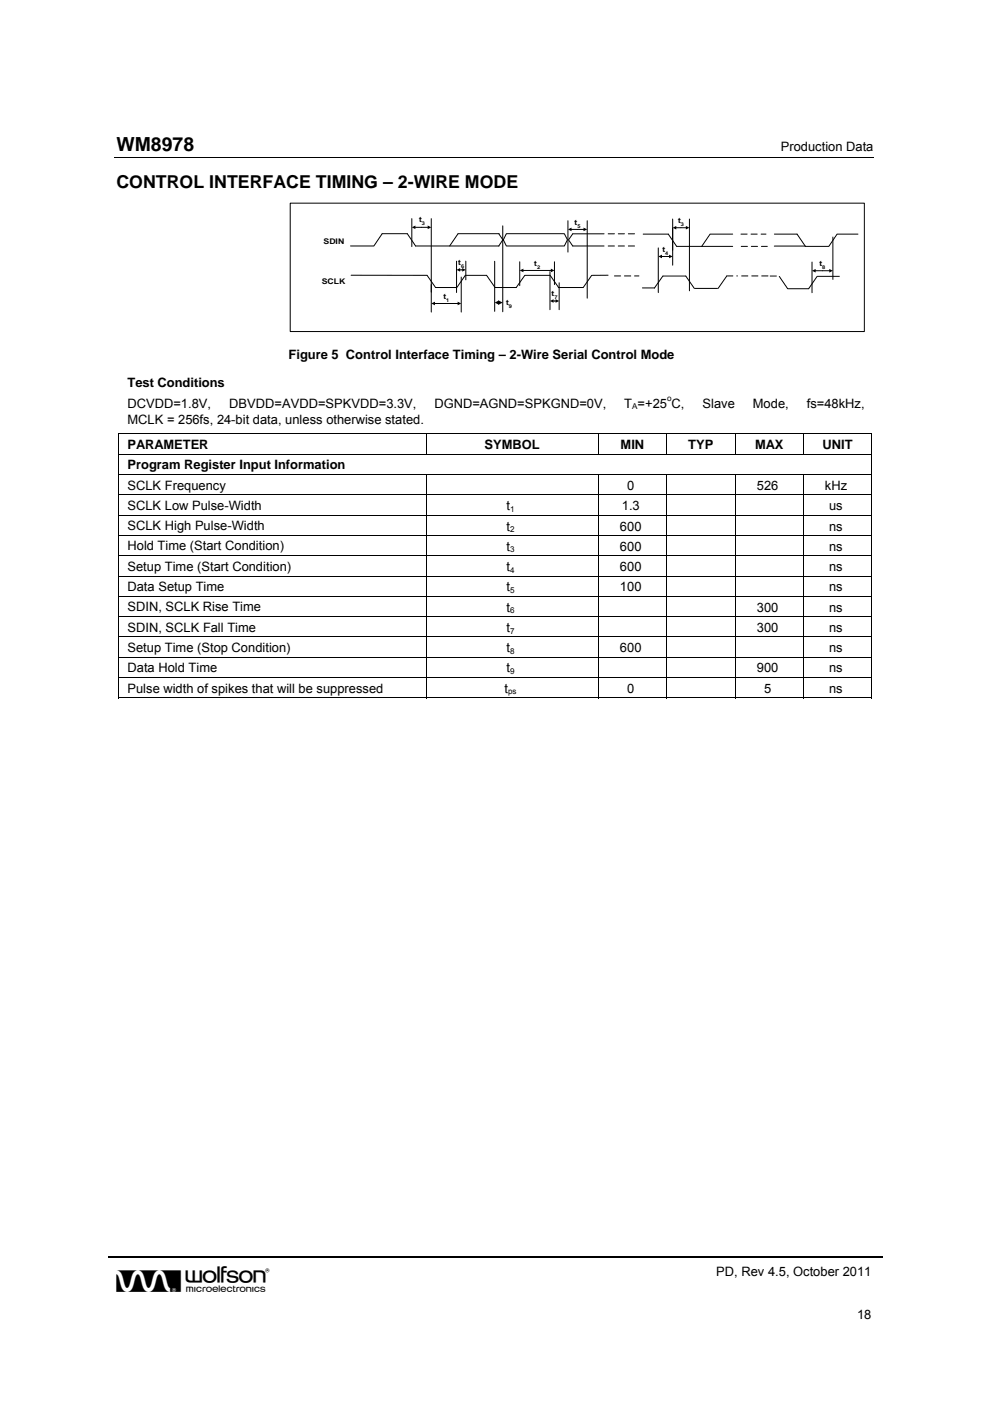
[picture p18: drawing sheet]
<svg xmlns="http://www.w3.org/2000/svg" width="210mm" height="297mm" viewBox="0 0 210 297" stroke-linecap="round" stroke-linejoin="round" font-family="sans-serif">
<defs><g id="words">
<text font-size="6.9" x="24.7" y="274">w</text>
<text font-size="4.1" x="24.7" y="32.1">WM8978</text>
<text font-size="3.8" x="24.7" y="39.9">CONTROL INTERFACE TIMING – 2-WIRE MODE</text>
<g font-size="2.7">
<text x="165.5" y="32.1">Production Data</text>
<text x="61.2" y="76.2">Figure 5 Control Interface Timing – 2-Wire Serial Control Mode</text>
<text x="27" y="82">Test Conditions</text>
<text x="27" y="86.4">DCVDD=1.8V,</text>
<text x="27" y="89.9">MCLK = 256fs, 24-bit data, unless otherwise stated.</text>
<text x="48.6" y="86.4">DBVDD=AVDD=SPKVDD=3.3V,</text>
<text x="92.1" y="86.4">DGND=AGND=SPKGND=0V,</text>
<text x="132.4" y="86.4">T =+25 C,</text>
<text x="148.9" y="86.4">Slave</text>
<text x="159.6" y="86.4">Mode,</text>
<text x="171.1" y="86.4">fs=48kHz,</text>
<text x="27" y="95.2">PARAMETER</text>
<text x="102.8" y="95.2">SYMBOL</text>
<text x="131.6" y="95.2">MIN</text>
<text x="145.9" y="95.2">TYP</text>
<text x="160.1" y="95.2">MAX</text>
<text x="174.4" y="95.2">UNIT</text>
<text x="27" y="99.5">Program Register Input Information</text>
<text x="27" y="103.8">SCLK Frequency</text>
<text x="133" y="103.9">0</text>
<text x="160.5" y="103.9">526</text>
<text x="174.9" y="103.9">kHz</text>
<text x="27" y="108.1">SCLK Low Pulse-Width</text>
<text x="27" y="112.4">SCLK High Pulse-Width</text>
<text x="107.4" y="108.2">t</text>
<text x="107.4" y="112.5">t</text>
<text x="131.4" y="112.5">600</text>
<text x="131.8" y="108.2">1.3</text>
<text x="175.8" y="112.5">ns</text>
<text x="175.8" y="108.2">us</text>
<text x="27" y="116.7">Hold Time (Start Condition)</text>
<text x="107.4" y="116.8">t</text>
<text x="131.4" y="116.8">600</text>
<text x="175.8" y="116.8">ns</text>
<text x="27" y="121">Setup Time (Start Condition)</text>
<text x="27" y="125.3">Data Setup Time</text>
<text x="107.4" y="121.1">t</text>
<text x="107.4" y="125.4">t</text>
<text x="131.4" y="121.1">600</text>
<text x="131.4" y="125.4">100</text>
<text x="175.8" y="121.1">ns</text>
<text x="175.8" y="125.4">ns</text>
<text x="27" y="129.6">SDIN, SCLK Rise Time</text>
<text x="107.4" y="129.7">t</text>
<text x="160.5" y="129.7">300</text>
<text x="175.8" y="129.7">ns</text>
<text x="27" y="133.9">SDIN, SCLK Fall Time</text>
<text x="107.4" y="134">t</text>
<text x="160.5" y="134">300</text>
<text x="175.8" y="134">ns</text>
<text x="27" y="138.2">Setup Time (Stop Condition)</text>
<text x="27" y="142.5">Data Hold Time</text>
<text x="107.4" y="138.3">t</text>
<text x="107.4" y="142.6">t</text>
<text x="131.4" y="138.3">600</text>
<text x="160.5" y="142.6">900</text>
<text x="175.8" y="142.6">ns</text>
<text x="175.8" y="138.3">ns</text>
<text x="27" y="146.8">Pulse width of spikes that will be suppressed</text>
<text x="107" y="146.9">t</text>
<text x="133" y="146.9">0</text>
<text x="162" y="146.9">5</text>
<text x="175.8" y="146.9">ns</text>
<text x="151.9" y="270.6">PD, Rev 4.5, October 2011</text>
<text x="181.7" y="279.6">18</text>
</g>
<g font-size="1.7">
<text x="134" y="86.8">A</text>
<text x="141.4" y="85">o</text>
<text x="108.2" y="108.5">1</text>
<text x="108.2" y="112.8">2</text>
<text x="108.2" y="117.1">3</text>
<text x="108.2" y="121.4">4</text>
<text x="108.2" y="125.7">5</text>
<text x="108.2" y="130">6</text>
<text x="108.2" y="134.3">7</text>
<text x="108.2" y="138.6">8</text>
<text x="108.2" y="142.9">9</text>
<text x="107.7" y="147.2">ps</text>
</g>
<g font-size="1.6">
<text x="88.9" y="47">t</text>
<text x="121.8" y="47.6">t</text>
<text x="143.8" y="47.3">t</text>
<text x="68.6" y="51.8">SDIN</text>
<text x="140.5" y="53.4">t</text>
<text x="97.1" y="56.2">t</text>
<text x="113.3" y="56.3">t</text>
<text x="173.8" y="56.4">t</text>
<text x="68.2" y="60.2">SCLK</text>
<text x="94" y="63.3">t</text>
<text x="107.3" y="64.7">t</text>
<text x="116.9" y="62.8">t</text>
</g>
<g font-size="1.1">
<text x="89.5" y="47.6">3</text>
<text x="144.4" y="47.9">3</text>
<text x="122.4" y="48.3">5</text>
<text x="141.1" y="54">4</text>
<text x="97.7" y="56.8">6</text>
<text x="113.9" y="56.9">2</text>
<text x="174.3" y="57">8</text>
<text x="94.6" y="63.9">1</text>
<text x="107.9" y="65.3">9</text>
<text x="117.5" y="63.4">7</text>
</g>
</g></defs>
<g fill="none" stroke="#000" stroke-width=".21">
<path d="M24.2 33.4h161.1M61.5 43.1h121.8v27.2h-121.8zM74.3 52.2h5l1.7-2.6h5.4l1.7 2.6h17.7M74.4 58.4h16.2l1.8 2.6h4.5l1.8-2.6h4.5l1.8 2.6h4.5l1.8-2.6M97.1 49.6l-1.8 2.6M97.1 49.6h8.7M105.7 49.6l.9 1.2-.9 1.4M107.4 49.6h12.3l.6 1.2-.6 1.4h-12.3l-.7-1.4zM111.4 58.4h5.2M116.7 58.4l1.8 2.6M125.5 58.4l-1.8 2.6M128.1 49.6h-6.7l-.9 1.3 .9 1.3h6.7"/>
<path d="M128.9 58.4h-3.3M128.9 49.6h1.4M128.9 52.2h1.4M130.3 58.5h1.3M131.1 49.6h1.3M131.1 52.2h1.3M132.4 58.5h1.3M133.2 49.6h1.3M133.2 52.2h1.3M134.5 58.5h1M118.4 61h5.2"/>
</g>
<path d="M22.8 266.6h164.3" fill="none" stroke="#000" stroke-width=".32"/>
<path d="M87.3 46.4v5.9zM91.4 46.4v15.6z" fill-rule="evenodd" fill="#fff" stroke="#000" stroke-width=".21"/>
<path d="M88 48.2h2.8" fill="none" stroke="#000" stroke-width=".21"/>
<path d="M87.3 48.2l.8-.4v.8zM90.7 47.8l.7 .4-.7 .4z" fill="#000"/>
<path d="M91.4 60.3v5.9zM97.8 58.7v7.5z" fill-rule="evenodd" fill="#fff" stroke="#000" stroke-width=".21"/>
<path d="M92.1 64.3h5" fill="none" stroke="#000" stroke-width=".21"/>
<path d="M91.4 64.3l.8-.3v.7zM97 64l.8 .3-.8 .4z" fill="#000"/>
<path d="M96.8 55.4v6.6zM98.8 55.4v3.9z" fill-rule="evenodd" fill="#fff" stroke="#000" stroke-width=".21"/>
<path d="M97.5 57.2h.6" fill="none" stroke="#000" stroke-width=".21"/>
<path d="M96.8 57.2l.8-.4v.8zM98 56.8l.8 .4-.8 .4z" fill="#000"/>
<path d="M110.2 55.5v5.1zM117.6 55.5v4.8z" fill-rule="evenodd" fill="#fff" stroke="#000" stroke-width=".21"/>
<path d="M110.9 57.3h6" fill="none" stroke="#000" stroke-width=".21"/>
<path d="M110.2 57.3l.8-.3v.7zM116.8 57l.8 .3-.8 .4z" fill="#000"/>
<path d="M116.6 57.6v8.1zM118.6 59.9v5.8z" fill-rule="evenodd" fill="#fff" stroke="#000" stroke-width=".21"/>
<path d="M117.3 63.8h.6" fill="none" stroke="#000" stroke-width=".21"/>
<path d="M116.6 63.8l.8-.4v.8zM117.8 63.4l.8 .4-.8 .4z" fill="#000"/>
<path d="M120.4 46.8v6.6zM124.5 46.8v16.4z" fill-rule="evenodd" fill="#fff" stroke="#000" stroke-width=".21"/>
<g fill="none" stroke="#000" stroke-width=".21">
<path d="M121.1 48.6h2.7M136.4 49.6h5.3l1.8 2.6h11.8M145.4 58.5l1.8 2.7M145.4 58.5h-4.9l-1.8 2.6M154.1 58.5l-1.8 2.7M154.1 58.5h1.3M155.3 49.6h-4.7l-1.8 2.6M156.2 58.5h.2M157.1 49.6h1.3M157.2 52.2h1.3M157.2 58.5h1.4M159.2 49.6h1.3"/>
<path d="M159.3 52.2h1.3M159.4 58.5h1.3M161.4 49.6h1M161.4 52.2h1.3M161.5 58.5h1.3M163.3 58.5h1.3M164.2 52.2h6.5M164.2 49.6h4.8l1.8 2.6h4.9l1.8-2.6h4.4M165.2 58.6l1.8 2.6h4.4l1.8-2.6M173.3 58.6h4.7M136.2 61h2.5M147.3 61.2h4.8"/>
</g>
<path d="M120.4 48.6l.8-.3v.7zM123.7 48.3l.8 .3-.8 .4z" fill="#000"/>
<path d="M139.6 52.6v9.4zM142.6 48.4v7.8z" fill-rule="evenodd" fill="#fff" stroke="#000" stroke-width=".21"/>
<path d="M140.2 54.4h1.7" fill="none" stroke="#000" stroke-width=".21"/>
<path d="M139.6 54.4l.8-.4v.8zM141.9 54l.7 .4-.7 .4z" fill="#000"/>
<path d="M142.6 46.4v6.7zM146.2 46.4v15.3z" fill-rule="evenodd" fill="#fff" stroke="#000" stroke-width=".21"/>
<path d="M143.3 48.3h2.2" fill="none" stroke="#000" stroke-width=".21"/>
<path d="M142.6 48.3l.8-.4v.8zM145.4 47.9l.8 .4-.8 .4z" fill="#000"/>
<path d="M172.2 55.6v6.5zM176.6 50.2v9z" fill-rule="evenodd" fill="#fff" stroke="#000" stroke-width=".21"/>
<g fill="none" stroke="#000" stroke-width=".21">
<path d="M104.9 55.4v10.6M106.6 47.9v18.2M172.8 57.4h3.1M105.7 64.2h.1M25.1 92h159.8M25.1 96.3h159.8M25.2 92.1v4.1M25.2 96.4v4.1M90.4 92.1v4.1M126.8 92.1v4.1M141.3 92.1v4.1M155.9 92.1v4.1"/>
<path d="M170.3 92.1v4.1M184.8 92.1v4.1M184.8 96.4v4.1M25.1 100.6h159.8M25.1 104.9h159.8M25.1 109.2h159.8M25.1 113.5h159.8M25.1 117.8h159.8M25.2 100.7v4.1M25.2 105v4.1M25.2 109.3v4.1M25.2 113.6v4.2"/>
<path d="M25.2 117.9v4.1M90.4 100.7v4.1M90.4 105v4.1M90.4 109.3v4.1M90.4 113.6v4.2M90.4 117.9v4.1M126.8 100.7v4.1M126.8 105v4.1M126.8 109.3v4.1M126.8 113.6v4.2M126.8 117.9v4.1M141.3 100.7v4.1"/>
<path d="M141.3 105v4.1M141.3 109.3v4.1M141.3 113.6v4.2M141.3 117.9v4.1M155.9 100.7v4.1M155.9 105v4.1M155.9 109.3v4.1M155.9 113.6v4.2M155.9 117.9v4.1M170.3 100.7v4.1M170.3 105v4.1M170.3 109.3v4.1"/>
<path d="M170.3 113.6v4.2M170.3 117.9v4.1M184.8 100.7v4.1M184.8 105v4.1M184.8 109.3v4.1M184.8 113.6v4.2M184.8 117.9v4.1M25.1 122.1h159.8M25.1 126.4h159.8M25.1 130.7h159.8M25.1 135h159.8M25.1 139.3h159.8"/>
<path d="M25.2 122.2v4.1M25.2 126.5v4.1M25.2 130.8v4.2M25.2 135.1v4.2M25.2 139.4v4.2M90.4 122.2v4.1M90.4 126.5v4.1M90.4 130.8v4.2M90.4 135.1v4.2M90.4 139.4v4.2M126.8 122.2v4.1M126.8 126.5v4.1"/>
<path d="M126.8 130.8v4.2M126.8 135.1v4.2M126.8 139.4v4.2M141.3 122.2v4.1M141.3 126.5v4.1M141.3 130.8v4.2M141.3 135.1v4.2M141.3 139.4v4.2M155.9 122.2v4.1M155.9 126.5v4.1M155.9 130.8v4.2M155.9 135.1v4.2"/>
<path d="M155.9 139.4v4.2M170.3 122.2v4.1M170.3 126.5v4.1M170.3 130.8v4.2M170.3 135.1v4.2M170.3 139.4v4.2M184.8 122.2v4.1M184.8 126.5v4.1M184.8 130.8v4.2M184.8 135.1v4.2M184.8 139.4v4.2M25.1 143.6h159.8"/>
<path d="M25.1 147.9h65.2M25.2 143.7v4.3M90.4 143.7v4.3M90.4 147.9h36.4M126.8 143.7v4.3M126.9 147.9h14.3M141.3 143.7v4.3M141.4 147.9h14.4M155.9 143.7v4.3M155.9 147.9h14.4M170.3 143.7v4.3M170.4 147.9h14.4"/>
<path d="M184.8 143.7v4.3"/>
</g>
<path d="M172.2 57.4l.7-.4v.8zM175.8 57l.8 .4-.8 .4zM105.7 63.7l.9 .5-.9 .4zM104.9 64.2l.9-.5v.9z" fill="#000"/>
<path d="M25.1 91.9h.2v.2h-.2zM184.8 91.9h.1v.2h-.1zM184.8 147.8h.1v.2h-.1z" fill="#000"/>
<use href="#words"/>
</svg>
